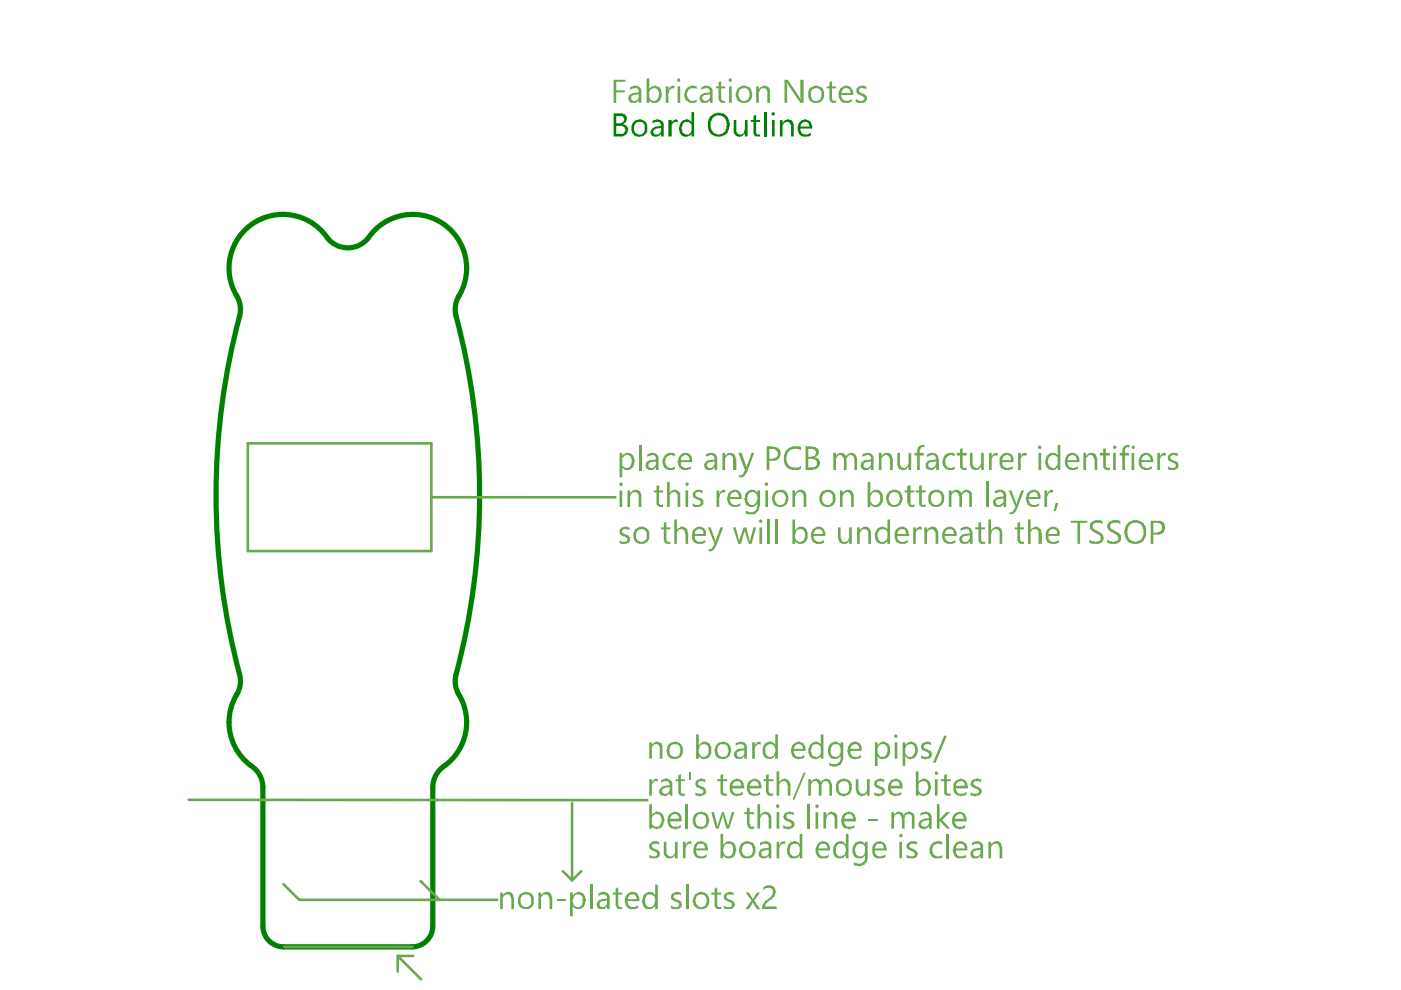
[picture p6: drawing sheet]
<svg xmlns="http://www.w3.org/2000/svg" width="297mm" height="210mm" viewBox="0 0 297 210" stroke-linecap="round" stroke-linejoin="round" font-family="sans-serif">
<path d="M60 45.5h.1M98.9 56.9v.1M55.7 167v29.4M91.8 167v29.4M60.1 200.8h27.3" fill="none" stroke="#008000" stroke-width="1.1"/>
<g fill="#008000">
<path d="M141.7 25.4h.7v.7v-.2l.4-.5 .6-.1 .3 .1v.6a.9 .9 0 0 0-1 .1 .9 .9 0 0 0-.3 1v1.8h-.7z"/>
<path d="M155.6 25.4h.5v2a.86 .86 0 0 0 .7 1.1 .86 .86 0 0 0 1-.8l.1-.3v-2h.6v3.5h-.6v-.5l-.5 .4a1.17 1.17 0 0 1-1.4 0 1.17 1.17 0 0 1-.4-1.3z"/>
<path d="M159.8 24.6l.5-.3v1.1h.9v.5h-.9v1.9a.51 .51 0 0 0 .2 .7 .51 .51 0 0 0 .7-.1v.5h-.7a.75 .75 0 0 1-.7-.9v-2.1h-.6v-.5h.6z"/>
<path d="M162 23.8h.6v5.1h-.6z"/>
<path d="M165.4 25.4h.5v.6h.2a1.17 1.17 0 0 1 1.3-.7 1.17 1.17 0 0 1 .9 1.3v2.3h-.6v-2.2a.92 .92 0 0 0-.8-.9 .92 .92 0 0 0-1 .8v2.3h-.5z"/>
<path d="M130.7 24.6v1.5h.9l.2-.1a.73 .73 0 0 0 .5-.9 .73 .73 0 0 0-.9-.5zM130.7 26.7v1.7h.9a.95 .95 0 0 0 1-.7v-.3h-.1a.82 .82 0 0 0-1.1-.7zM130.1 24h1.7a1.14 1.14 0 0 1 1.1 1 1.14 1.14 0 0 1-.8 1.3l.2 .1a1.16 1.16 0 0 1 .7 1.7l-.4 .6-.5 .2h-2z"/>
<path d="M134.6 26.3l-.2 .7a1.2 1.2 0 0 0 .6 1.4h.1a.95 .95 0 0 0 1.4-.4l.2-.6a1.47 1.47 0 0 0-.6-1.5h-.1a.94 .94 0 0 0-1.3 .4zM134.2 26h.1a1.64 1.64 0 0 1 1.6-.7 1.64 1.64 0 0 1 1.3 1.3 2.19 2.19 0 0 1-.5 2.1l-.4 .1v.1h-.5a1.63 1.63 0 0 1-1.8-.8v-.3h-.1v-1.1z"/>
<path d="M138.5 27.7a.77 .77 0 0 0 .5 .8 .77 .77 0 0 0 .9-.3l.3-.4v-.7l-1.1 .2v.1h-.3zM138.4 25.6l.8-.3 .8 .1a1.11 1.11 0 0 1 .7 1.3v2.2h-.5v-.5l-.7 .5a1.1 1.1 0 0 1-1.6-1.1 1.29 1.29 0 0 1 1-1l1.3-.1a.94 .94 0 0 0-.7-.9 .94 .94 0 0 0-1 .3l-.1 .2z"/>
<path d="M144.4 25.9h.1a1.26 1.26 0 0 1 2.1 0v-2.1h.6v5.1h-.6v-.5l-.3 .4h-.3a1.26 1.26 0 0 1-1.3 0 1.26 1.26 0 0 1-.6-1.1l-.2-.2v-.5zM144.8 26.1v.3a1.03 1.03 0 0 0-.2 1.3 .99 .99 0 0 0 1.2 .8 .99 .99 0 0 0 .8-1.1v-1a1.21 1.21 0 0 0-1.8-.3z"/>
<path d="M150.9 25.2v.1a2.03 2.03 0 0 0-.1 2.2 2.03 2.03 0 0 0 2 1v-.1a1.23 1.23 0 0 0 1.1-1l.1-.1v-.6a1.74 1.74 0 0 0-.8-2 1.74 1.74 0 0 0-2.1 .3zM150.5 24.7l.2-.1a2.37 2.37 0 0 1 3.5 .1l.1 .2a2.77 2.77 0 0 1 0 2.9v.3l-.4 .3a1.96 1.96 0 0 1-2.1 .5h-.2a2.26 2.26 0 0 1-1.5-2.6v-.6z"/>
<path d="M163.5 24h.2a.28 .28 0 0 1 .3-.2 .28 .28 0 0 1 .2 .2l.2 .2-.2 .1a.39 .39 0 0 1-.4 .1 .39 .39 0 0 1-.3-.4zM163.7 25.4h.5v3.5h-.5z"/>
<path d="M169.8 26.3l-.1 .5h1.9l-.1-.2a.82 .82 0 0 0-.5-.8 .82 .82 0 0 0-.9 .2zM169.4 26l.1-.1a1.54 1.54 0 0 1 2.4 0l.2 .7h.1v.7h-2.5v.2a1.2 1.2 0 0 0 1.8 .9l.4-.3v.6l-.1 .1a1.93 1.93 0 0 1-2.5-.7v-.3h-.2v-1.1z"/>
</g>
<path d="M60 45.5a11.5 11.5 0 0 0-9.5 17.8l.4 1.2v1.9a147.9 147.9 0 0 0 0 77.2l.1 1.3-.3 1.2a15.5 15.5 0 0 0-2.1 6.3v.7M60.1 45.5a11.8 11.8 0 0 1 9.8 5.4 5.6 5.6 0 0 0 9-1.5 11.4 11.4 0 0 1 12.6-3.2 11.4 11.4 0 0 1 7.4 10.7M98.9 57a12 12 0 0 1-1.9 6.3l-.5 1.8 .1 1.3a148 148 0 0 1 0 77.2v1.9l.4 1.2a11.5 11.5 0 0 1-3.3 16.1 5.5 5.5 0 0 0-1.9 4.2M48.6 153.2a11.5 11.5 0 0 0 5.2 9.6 5.5 5.5 0 0 1 1.9 4.2M55.7 196.4a4.4 4.4 0 0 0 4.4 4.4M91.8 196.4a4.4 4.4 0 0 1-4.4 4.4" fill="none" stroke="#008000" stroke-width="1.1"/>
<path d="M52.5 94h39v22.8h-39zM91.5 105.4h39M40 169.6l97.3 .1M121.3 170.3v16.4M60.1 187.5l3.3 3.3h42M89.2 186.8l4 4M119.4 184.7l1.9 2M123.2 184.7l-1.9 2M60.3 200.8h27.2M84.3 202.7l5 4.9M84.3 202.7h3.3M84.3 202.7v3.3" fill="none" stroke="#6aa84f" stroke-width=".55"/>
<g fill="#6aa84f">
<path d="M135.4 94.3h.6v5.4h-.6z"/>
<path d="M140.9 96.6a1.93 1.93 0 0 1 2.2-.4v.5h-.1a1.31 1.31 0 0 0-1.8 .4 1.31 1.31 0 0 0 .2 1.7v.2a1.4 1.4 0 0 0 1.7 0v.5a1.97 1.97 0 0 1-2.4-.5 2.18 2.18 0 0 1 .2-2.4z"/>
<path d="M153.2 96h.5v.7a1.19 1.19 0 0 1 2.1-.1l.3 .8v2.3h-.7v-2.3a.77 .77 0 0 0-.4-.8 .77 .77 0 0 0-1 .3l-.3 .2v2.6h-.5z"/>
<path d="M156.5 96h.7l1 3.1 1.1-3.1h.6l-1.5 4.2-.3 .3a1 1 0 0 1-1.4 .7v-.6l.5 .2 .5-.4 .2-.7z"/>
<path d="M166.5 95.7l.1-.1a3 3 0 0 1 3.2-.8v.7a2.47 2.47 0 0 0-2.5 .1 2.56 2.56 0 0 0 0 3.2l1.3 .4 .1-.1h.7l.4-.3v.6a2.65 2.65 0 0 1-3.2-.6 3.5 3.5 0 0 1-.1-3.1z"/>
<path d="M176.7 96h.5v.7a1.07 1.07 0 0 1 1-.7 1.07 1.07 0 0 1 1 .6l.1 .1a1.17 1.17 0 0 1 1.3-.7 1.17 1.17 0 0 1 1 1l.1 .1v2.6h-.5v-2.4a.97 .97 0 0 0-1-.9l-.7 .7v2.6h-.6v-2.6h-.1l-.2-.4a.86 .86 0 0 0-.9-.1 .86 .86 0 0 0-.5 .8v2.3h-.5z"/>
<path d="M186.3 96h.6v.7a1.18 1.18 0 0 1 1.2-.7 1.18 1.18 0 0 1 1 1l.2 .1v2.6h-.6v-2.3l-.3-.5a.72 .72 0 0 0-.9-.3l-.6 .5v2.6h-.6z"/>
<path d="M190.3 96h.5v2.1a.91 .91 0 0 0 .5 1 .91 .91 0 0 0 1.1-.1l.2-.7v-2.3h.6v3.7h-.6v-.6h-.1a1.22 1.22 0 0 1-1.5 .5 1.22 1.22 0 0 1-.7-1.3z"/>
<path d="M194.6 94.9l.1-.1a1.11 1.11 0 0 1 1.3-.5v.6l-.2-.1a.99 .99 0 0 0-.8 .8v.4h.8v.6h-.8v3.1h-.6v-3.1h-.5v-.6h.5z"/>
<path d="M200.2 96.6h.1a1.66 1.66 0 0 1 2.1-.4v.5a1.21 1.21 0 0 0-1.3-.1 1.21 1.21 0 0 0-.6 1.1l-.2 .1 .2 .2a1.22 1.22 0 0 0 .9 1.2h.5l.5-.2v.5l-.5 .2a1.55 1.55 0 0 1-1.6-.5l-.4-.5-.1-.6z"/>
<path d="M203.5 95.2l.6-.2v1h.8v.6h-.8v2.5h.3v.1l.5-.1v.6a1.04 1.04 0 0 1-1.4-1v-2.1h-.7v-.6h.7z"/>
<path d="M205.6 96h.6v2.1a.91 .91 0 0 0 .5 1 .91 .91 0 0 0 1-.1l.3-.7v-2.3h.6v3.7h-.6v-.6h-.1a1.22 1.22 0 0 1-1.5 .5 1.22 1.22 0 0 1-.8-1.3z"/>
<path d="M209.7 96h.6v.9l.4-.7 .8-.2v.7v-.1h-.4a.97 .97 0 0 0-.8 1v2.1h-.6z"/>
<path d="M215.9 96h.5v.9v-.3h.2a.8 .8 0 0 1 .9-.6h.2v.7l-.6-.1a.88 .88 0 0 0-.7 1.2v1.9h-.5z"/>
<path d="M229.7 96h.6v.7a1.18 1.18 0 0 1 1.2-.7 1.18 1.18 0 0 1 1 1l.1 .1v2.6h-.5v-2.3l-.3-.5a.72 .72 0 0 0-1-.3l-.5 .5v2.6h-.6z"/>
<path d="M233.9 95.2l.6-.2v1h.8v.6h-.8v1.9a.46 .46 0 0 0 .1 .6 .46 .46 0 0 0 .6 0h.1v.6a1.04 1.04 0 0 1-1.4-1v-2.1h-.7v-.6h.7z"/>
<path d="M238.2 94.6l.6-.3h.7v.6h-.1a.6 .6 0 0 0-.7 .1 .6 .6 0 0 0-.2 .6v.4h.9v.6h-.9v3.1h-.5v-3.1h-.6v-.6h.6v-.8z"/>
<path d="M245.4 96h.5v.9l.4-.7 .9-.2v.7v-.1h-.4a.97 .97 0 0 0-.9 1v2.1h-.5z"/>
<path d="M247.7 96.4l.7-.4h1l.3 .2v.5l-.4-.1a.67 .67 0 0 0-1 .1 .4 .4 0 0 0-.1 .4 .4 .4 0 0 0 .2 .3l.7 .3a.99 .99 0 0 1 .5 1.7l-.5 .1v.2h-1.2l-.3-.2v-.7l.1 .2a1.19 1.19 0 0 0 1.6 0 .72 .72 0 0 0-.7-.9v-.1l-.4-.2a.9 .9 0 0 1-.5-1.4z"/>
<path d="M133 104h.6v.5h.1a1.17 1.17 0 0 1 1.4-.6 1.17 1.17 0 0 1 .9 1.2v2.4h-.6v-2.3a.91 .91 0 0 0-.8-.9l-.2 .1a.99 .99 0 0 0-.8 .8v2.3h-.6z"/>
<path d="M139.2 103l.6-.1v1.1h.8v.4h-.8v2a.52 .52 0 0 0 .2 .6 .52 .52 0 0 0 .6-.1v.6h-.3a.97 .97 0 0 1-1.1-1v-2.1h-.6v-.4h.6z"/>
<path d="M141.4 102.2h.6v2.3a1.18 1.18 0 0 1 1.4-.6 1.18 1.18 0 0 1 .8 1.3v2.3h-.5v-2.1a.84 .84 0 0 0-.4-1 .84 .84 0 0 0-1 .1l-.3 .5v2.5h-.6z"/>
<path d="M147 104.3h.2a1.62 1.62 0 0 1 1.8-.3v.5l-.7-.2-.4 .1a.43 .43 0 0 0-.5 .4 .43 .43 0 0 0 .3 .4l.7 .3a.99 .99 0 0 1 .4 1.7l-.4 .1v.2h-1.2l-.3-.2v-.7l.1 .2a.97 .97 0 0 0 1.6-.2l-.2-.5-.7-.2-.3-.2a.9 .9 0 0 1-.4-1.4z"/>
<path d="M151.9 104h.6v.7l.3-.6 .4-.1v-.1h.5v.6v-.1a.82 .82 0 0 0-1.1 .8l-.1 .2v2.1h-.6z"/>
<path d="M168 104h.6v.5h.1a1.17 1.17 0 0 1 1.4-.6 1.17 1.17 0 0 1 .8 1.2v2.4h-.5v-2.3a.91 .91 0 0 0-.9-.9l-.1 .1a.99 .99 0 0 0-.8 .8v2.3h-.6z"/>
<path d="M178.1 104h.5v.5a1.26 1.26 0 0 1 1.5-.6 1.26 1.26 0 0 1 .9 1.3v2.3h-.5v-2.3a.86 .86 0 0 0-.8-.8 .86 .86 0 0 0-.9 .6l-.2 .1v2.4h-.5z"/>
<path d="M192.4 103l.7-.1v1.1h.8v.4h-.8v2a.46 .46 0 0 0 0 .5 .46 .46 0 0 0 .5 .2l.3-.2v.6h-.3a.63 .63 0 0 1-.8-.3h-.2l-.2-.7v-2.1h-.6v-.4h.6z"/>
<path d="M194.9 103l.5-.1v1.1h.9v.4h-.9v2a.46 .46 0 0 0 0 .5 .46 .46 0 0 0 .6 .2l.3-.2v.6h-.3a.63 .63 0 0 1-.9-.3l-.2-.3v-2.5h-.7v-.4h.7z"/>
<path d="M201.2 104h.5v.5a1.14 1.14 0 0 1 1.1-.7 1.14 1.14 0 0 1 1 .7l.2-.1a1.14 1.14 0 0 1 1.4-.5 1.14 1.14 0 0 1 .7 1.3v2.3h-.6v-2.1a.75 .75 0 0 0-.4-1 .75 .75 0 0 0-1 .4h-.1v2.7h-.6v-2.3l-.1-.1a.72 .72 0 0 0-.6-.7 .72 .72 0 0 0-.8 .4l-.2 .2v2.5h-.5z"/>
<path d="M209.1 102.2h.6v5.3h-.6z"/>
<path d="M213.9 104h.6l1.1 2.9 1-2.9h.5l-1.5 4-.3 .6h-.1a.85 .85 0 0 1-1.2 .4v-.4h.6l.7-1.1z"/>
<path d="M221.4 104h.6v.7l.3-.6 .4-.1v-.1h.6v.6v-.1a.77 .77 0 0 0-1.2 .7l-.1 .1v2.3h-.6z"/>
<path d="M223.8 106.6h.6l-.6 1.7h-.4z"/>
<path d="M131.4 112.2l.4-.4h.4v-.1l1.3 .1v.6l-.7-.2a.56 .56 0 0 0-.9 .5l.2 .4 .5 .3a.97 .97 0 0 1 1 .8v.3a.97 .97 0 0 1-1 .8h-1l-.2-.1v-.6l.5 .3a1.04 1.04 0 0 0 1.1-.3v-.4l-.9-.6a.72 .72 0 0 1-.7-.8z"/>
<path d="M140.7 110.8l.6-.1v1.1h.8v.4h-.8v2.1a.53 .53 0 0 0 .7 .6l.1-.1v.5h-.3a.97 .97 0 0 1-1.1-1v-2.1h-.5v-.4h.5z"/>
<path d="M143 110.1h.5v2.3a1.17 1.17 0 0 1 1.3-.7 1.17 1.17 0 0 1 1 1.1l.1 .3v2.2h-.6v-2.1h-.1a.86 .86 0 0 0-.4-.9 .86 .86 0 0 0-1 .1l-.3 .4v2.5h-.5z"/>
<path d="M150.1 111.8h.6l.9 3h.2l1-3h.5l-1.5 4.1-.3 .5h-.1a.85 .85 0 0 1-1.2 .4v-.4h.6l.7-1.1z"/>
<path d="M155.4 111.8h.6l.8 3v-.5l.9-2.5h.5l.7 3h.2l.7-3h.5l-1 3.5h-.5l-.9-2.5v-.4l-.8 2.9h-.6z"/>
<path d="M162.7 110.1h.6v5.2h-.6z"/>
<path d="M164.4 110.1h.5v5.2h-.5z"/>
<path d="M177.7 111.8h.5v2.3l.2 .1a.74 .74 0 0 0 .4 .7 .74 .74 0 0 0 .8-.1l.4-.7v-2.3h.6v3.5h-.6v-.5l-.2 .2a1.16 1.16 0 0 1-1.2 .3 1.16 1.16 0 0 1-.8-1l-.1-.2z"/>
<path d="M181.7 111.8h.6v.6l.3-.3a1.2 1.2 0 0 1 1.4-.3 1.2 1.2 0 0 1 .7 1.3v2.2h-.6v-2.2a.72 .72 0 0 0-.7-.9l-.1-.1v.1a.96 .96 0 0 0-1 1v2.1h-.6z"/>
<path d="M193.6 111.8h.6v.7a.84 .84 0 0 1 1.2-.7v.6a.8 .8 0 0 0-1.2 .4v2.5h-.6z"/>
<path d="M196 111.8h.5v.6a1.26 1.26 0 0 1 1.5-.7 1.26 1.26 0 0 1 .9 1.4v2.2h-.5v-2.4l-.5-.7-.4-.1v.1a.96 .96 0 0 0-1 1v2.1h-.5z"/>
<path d="M207.5 110.8l.5-.1v1.1h.9v.4h-.9v2a.52 .52 0 0 0 .2 .6 .52 .52 0 0 0 .7 0v.5h-.9l-.5-.5v-2.6h-.7v-.4h.7z"/>
<path d="M209.6 110.1h.5v2.3h.2a1.18 1.18 0 0 1 1.4-.7 1.18 1.18 0 0 1 .8 1.4v2.2h-.6v-2.1a.82 .82 0 0 0-.5-1 .82 .82 0 0 0-1 .5h-.1l-.2 .7v1.9h-.5z"/>
<path d="M215.7 110.8l.6-.1v1.1h.8v.4h-.8v2.1a.53 .53 0 0 0 .7 .6l.1-.1v.5h-.3a.97 .97 0 0 1-1.1-1v-2.1h-.5v-.4h.5z"/>
<path d="M218 110.1h.5v2.3a1.17 1.17 0 0 1 1.3-.7 1.17 1.17 0 0 1 .9 1.1l.2 .3v2.2h-.7v-2.1a.86 .86 0 0 0-.4-.9 .86 .86 0 0 0-1 .1l-.3 .4v2.5h-.5z"/>
<path d="M227 110.4h3.5v.4h-1.5v4.5h-.6v-4.5h-1.4z"/>
<path d="M231.1 111h.1a1.85 1.85 0 0 1 2.3-.6h.3v.7a1.47 1.47 0 0 0-2.1 .3v.6l.1 .1 1.3 .7a1.41 1.41 0 0 1 .7 2.1 2.86 2.86 0 0 1-2.6 .3l-.2-.2v-.7v.2h.2l.3 .3h.6v.1l.5-.1a.56 .56 0 0 0 .7-.7v-.2a.49 .49 0 0 0-.5-.5l-1-.6v-.1a.76 .76 0 0 1-.7-1l-.1-.2z"/>
<path d="M234.9 111l.1-.2a2.39 2.39 0 0 1 2.5-.4v.7a1.29 1.29 0 0 0-1.4-.3h-.2v.2a.64 .64 0 0 0-.5 1l1 .5v.2a1.48 1.48 0 0 1 1.3 1.9l-.2 .2a2.39 2.39 0 0 1-2.5 .4l-.3-.2v-.7l.3 .3 .9 .3 .5-.1a.56 .56 0 0 0 .7-.7 2.31 2.31 0 0 0-1.7-1.3l-.5-.6v-.2h-.2z"/>
<path d="M137.7 157.4h.5v.5a1.17 1.17 0 0 1 1.4-.6 1.17 1.17 0 0 1 .9 1.2v2.4h-.6v-2a.88 .88 0 0 0-.6-1.1h-.2a.53 .53 0 0 0-.7 .6h-.2v2.5h-.5z"/>
<path d="M159.5 157.4h.5v.7l.5-.7 .5-.2 .3 .2v.5a.59 .59 0 0 0-1 .3l-.3 .3v2.4h-.5z"/>
<path d="M195.3 157.9a1.84 1.84 0 0 1 1.9-.5h.2v.5l-.4-.1a.78 .78 0 0 0-1.2 .6l.3 .4h.4l.3 .3a1 1 0 0 1 .7 1.4 2.39 2.39 0 0 1-2.1 .4l-.1-.2v-.5l.5 .3a1.04 1.04 0 0 0 1.2-.3 .73 .73 0 0 0-.9-.9l-.3-.2a.58 .58 0 0 1-.5-.9z"/>
<path d="M200.2 156h.5l-2.3 5.7h-.6z"/>
<path d="M137.7 165.2h.5v.7l.4-.7 .6-.1v.1h.3v.6a.9 .9 0 0 0-1 .1 .9 .9 0 0 0-.3 1v1.8h-.5z"/>
<path d="M143.8 164.4l.6-.3v1.1h.8v.4h-.8v2.3a.47 .47 0 0 0 .3 .4 .47 .47 0 0 0 .5-.2v.6h-.4v.1l-.3-.1a.75 .75 0 0 1-.7-1v-2.1h-.6v-.4h.6z"/>
<path d="M146 163.8h.5v1.5h-.5z"/>
<path d="M147.4 165.8l.6-.6h.4v-.1l1.1 .1v.7v-.1l-.5-.2a.65 .65 0 0 0-.7 0 .65 .65 0 0 0-.3 .7l1 .6a.93 .93 0 0 1 .7 1.1 .93 .93 0 0 1-1.1 .7v.1l-1-.1-.2-.1v-.6l.5 .1a.74 .74 0 0 0 .8 .2 .74 .74 0 0 0 .4-.7l-1-.6a.82 .82 0 0 1-.7-1.1z"/>
<path d="M152.8 164.4l.5-.3v1.1h.9v.4h-.9v2.3a.47 .47 0 0 0 .3 .4 .47 .47 0 0 0 .6-.2v.6l-.6 .1v-.1a.77 .77 0 0 1-.8-1v-2.1h-.7v-.4h.7z"/>
<path d="M162.4 164.4l.6-.3v1.1h1v.4h-1v2.3l.1 .1a.5 .5 0 0 0 .9 .1v.6h-.5a.7 .7 0 0 1-.9-.6l-.2-.1v-2.4h-.5v-.4h.5z"/>
<path d="M164.7 163.5h.5v2.3l.3-.3a1.25 1.25 0 0 1 1.4-.2 1.25 1.25 0 0 1 .7 1.3v2.1h-.6v-2.2l-.1-.5a.85 .85 0 0 0-1.1-.4l-.6 .7v2.4h-.5z"/>
<path d="M170.4 163.8h.4l-2.4 5.7h-.4z"/>
<path d="M171.4 165.2h.5v.6l.4-.5a1.04 1.04 0 0 1 1.7 .6l.2-.1a1.04 1.04 0 0 1 .9-.7 1.04 1.04 0 0 1 1 .7l.3 .5v2.4h-.6v-2.4l-.1-.1a.53 .53 0 0 0-.7-.6h-.1a1.07 1.07 0 0 0-.7 1.1v2h-.6v-2.4l-.1-.3a.82 .82 0 0 0-1-.4 .82 .82 0 0 0-.6 .9v2.2h-.5z"/>
<path d="M181.4 165.2h.6v2.2a.97 .97 0 0 0 1 .9 .99 .99 0 0 0 .8-1.1v-2h.6v3.5h-.6v-.6l-.5 .6-.5 .1h-.2v-.1a.91 .91 0 0 1-1-1l-.2-.1z"/>
<path d="M185.4 165.8l.5-.6h.4v-.1l1.2 .1v.7v-.1l-.6-.2a.65 .65 0 0 0-.7 0 .65 .65 0 0 0-.3 .7l1 .6a.93 .93 0 0 1 .7 1.1 .93 .93 0 0 1-1.1 .7v.1l-1-.1-.1-.1v-.6l.4 .1a.74 .74 0 0 0 .8 .2 .74 .74 0 0 0 .4-.7l-.9-.6a.82 .82 0 0 1-.7-1.1z"/>
<path d="M200.2 164.4l.5-.3v1.1h.9v.4h-.9v2.3a.47 .47 0 0 0 .4 .4 .47 .47 0 0 0 .5-.2v.6l-.6 .1v-.1a.77 .77 0 0 1-.8-1v-2.1h-.7v-.4h.7z"/>
<path d="M205.9 165.6l.4-.3a1.56 1.56 0 0 1 1.6-.1h.1v.7a1.16 1.16 0 0 0-1.2-.3l-.3 .3a.49 .49 0 0 0 .4 .7l1 .6a.84 .84 0 0 1 0 1.2l-1 .4-1.1-.2v-.6l.8 .3a.7 .7 0 0 0 1-.6h-.1l-.2-.4-.7-.1-.7-.5v-.2h-.1z"/>
<path d="M145.3 170.5h.6v5.2h-.6z"/>
<path d="M150.8 172.2h.6l.7 2.9h.1l.8-2.9h.5l.8 2.9 .8-2.9h.6l-1.1 3.5h-.6l-.7-2.8h-.1l-.9 2.8h-.5z"/>
<path d="M158.4 171.4l.5-.2v1h1v.4h-1v2.1l.2 .2a.43 .43 0 0 0 .2 .4 .43 .43 0 0 0 .5 0l.1-.2v.6l-.4 .1h-.3v-.1a.97 .97 0 0 1-.8-1v-2.1h-.6v-.4h.6z"/>
<path d="M160.6 170.5h.6v2.3h.1a.75 .75 0 0 1 .8-.6l.2-.1 .3 .1a.72 .72 0 0 1 .8 .7l.1 .1v2.7h-.5v-2.2a.84 .84 0 0 0-.8-.9 .84 .84 0 0 0-.9 .7l-.1 .3v2.1h-.6z"/>
<path d="M166.2 172.6a1.95 1.95 0 0 1 2.1-.3v.6l-.6-.3a.64 .64 0 0 0-.9 .4 .72 .72 0 0 0 .8 .7l.1 .2a.92 .92 0 0 1 .7 1 .92 .92 0 0 1-.9 .8l-.2 .1-1.1-.1-.1-.1v-.6l.5 .3a.86 .86 0 0 0 1.3-.6l-.2-.3-.7-.2a1.14 1.14 0 0 1-.8-1.6z"/>
<path d="M171.2 170.5h.6v5.2h-.6z"/>
<path d="M174.6 172.2h.5v.6h.2a1.27 1.27 0 0 1 1.9-.3l.3 .4v2.8h-.5v-2.2a.84 .84 0 0 0-.8-.9 .84 .84 0 0 0-.9 .7l-.2 .3v2.1h-.5z"/>
<path d="M184.1 173.6h2v.4h-2z"/>
<path d="M189 172.2h.6v.6l.4-.5a1.11 1.11 0 0 1 1.7 .6v-.1a1.42 1.42 0 0 1 1.6-.6v.1a1.18 1.18 0 0 1 .6 1.3v2.1h-.6v-2.1a.62 .62 0 0 0-.2-.8l-.2-.2a.94 .94 0 0 0-1.1 1v2.1h-.6v-2.2l-.1-.5a.82 .82 0 0 0-.9-.4 .82 .82 0 0 0-.6 .7v2.4h-.6z"/>
<path d="M198.6 170.5h.6v3.2l1.4-1.5h.8l-1.6 1.7 1.6 1.8h-.7l-1.5-1.7v1.7h-.6z"/>
<path d="M137.7 179l.5-.5h.3v-.2l1.3 .2v.5l-.7-.1a.56 .56 0 0 0-.6 0 .56 .56 0 0 0-.3 .6l.3 .4 .4 .1a1.02 1.02 0 0 1 1 1.3 1.02 1.02 0 0 1-1.4 .7l-.8-.2v-.5l.5 .3a.85 .85 0 0 0 1.1-.5v-.2l-.2-.3-.7-.3a.72 .72 0 0 1-.7-.8z"/>
<path d="M140.7 178.5h.6v1.9a.93 .93 0 0 0 .9 1.2 .93 .93 0 0 0 .9-1.2v-1.9h.6v3.5h-.6v-.6h-.1a1.21 1.21 0 0 1-1.5 .6 1.21 1.21 0 0 1-.8-1.4z"/>
<path d="M144.8 178.5h.5v.7a.99 .99 0 0 1 .9-.9l.4 .2v.5a.78 .78 0 0 0-1.1 .6l-.2 .1v2.3h-.5z"/>
<path d="M164.7 178.5h.5v.7l.4-.7 .7-.2 .2 .2v.5a.78 .78 0 0 0-1.1 .6l-.2 .1v2.3h-.5z"/>
<path d="M192.2 179l.6-.4a1.16 1.16 0 0 1 1.2-.3l.4 .2v.5l-.5-.1a1.04 1.04 0 0 0-1.1 .3 .97 .97 0 0 0 .9 .8 1.01 1.01 0 0 1 .9 .8 1.01 1.01 0 0 1-.4 1h-.3v.2h-1.4l-.3-.2v-.5l.9 .3a.8 .8 0 0 0 .9-.6h-.1v-.3l-1.1-.5a.78 .78 0 0 1-.6-1.2z"/>
<path d="M197.4 179l.1-.1a2.55 2.55 0 0 1 2.3-.4v.7l-.2-.2a1.31 1.31 0 0 0-1.6 .3 1.31 1.31 0 0 0-.1 1.7v.3l.6 .3h.8l.5-.3v.5h-.2a1.69 1.69 0 0 1-2.5-1.2v-.9z"/>
<path d="M200.6 176.8h.6v5.2h-.6z"/>
<path d="M209.6 178.5h.5v.5l.2-.1a1.15 1.15 0 0 1 1.1-.5 1.15 1.15 0 0 1 1 .8l.1 .4v2.4h-.6v-2.3l-.1-.1a.56 .56 0 0 0-.7-.7h-.1a.99 .99 0 0 0-.9 1.1v2h-.5z"/>
<path d="M106 189.2h.6v.6a1.18 1.18 0 0 1 1.2-.7 1.18 1.18 0 0 1 1 1l.2 .3v2.3h-.6v-2.2l-.1-.1a.56 .56 0 0 0-.7-.7 .96 .96 0 0 0-1 .9v2.1h-.6z"/>
<path d="M114.2 189.2h.5v.6a1.18 1.18 0 0 1 1.2-.7 1.18 1.18 0 0 1 1 1l.2 .3v2.3h-.6v-2.2h-.1a.8 .8 0 0 0-.6-.9 .8 .8 0 0 0-.9 .5l-.2 .1v2.5h-.5z"/>
<path d="M118.1 190.5h1.8v.4h-1.8z"/>
<path d="M125.1 187.6h.5v5.1h-.5z"/>
<path d="M130.5 188.4l.6-.3v1.1h.8v.5h-.8v2.1a.53 .53 0 0 0 .7 .5l.1-.1v.5h-.1a.99 .99 0 0 1-1.3-.9v-2.1h-.5v-.5h.5z"/>
<path d="M142.4 189.5l.8-.4 1.2 .1v.6l-.2-.1h-.5a.56 .56 0 0 0-.6 0 .56 .56 0 0 0-.3 .5l.2 .3 .5 .3a1.04 1.04 0 0 1 1 1.4v.1a1.95 1.95 0 0 1-2.1 .3h-.1v-.6l.5 .3a1.04 1.04 0 0 0 1.1-.3 .43 .43 0 0 0 .1-.5 .43 .43 0 0 0-.5-.2v-.1h-.4l-.3-.3a.8 .8 0 0 1-.4-1.2z"/>
<path d="M145.5 187.6h.5v5.1h-.5z"/>
<path d="M151.5 188.4l.6-.3v1.1h.8v.5h-.8v1.9a.52 .52 0 0 0 .2 .6 .52 .52 0 0 0 .6 0v.5h-.8l-.6-.5v-2.5h-.7v-.5h.7z"/>
<path d="M153.6 189.5l.8-.4 1.2 .1v.6l-.2-.1h-.5a.56 .56 0 0 0-.6 0 .56 .56 0 0 0-.3 .5l.2 .3a2.31 2.31 0 0 1 1.6 1.3l-.1 .5a1.95 1.95 0 0 1-2.1 .3h-.1v-.6l.5 .3a1.04 1.04 0 0 0 1.1-.3 .43 .43 0 0 0 .1-.5 .43 .43 0 0 0-.5-.2v-.1h-.4l-.3-.3a.8 .8 0 0 1-.4-1.2z"/>
<path d="M158.1 189.2h.7l.8 1.4 .9-1.4h.7l-1.3 1.7 1.3 1.8h-.7l-.9-1.4-.8 1.4h-.7l1.2-1.8z"/>
<path d="M161.9 188.1a1.64 1.64 0 0 1 2.3 .2l.2 .4a1.71 1.71 0 0 1-.6 1.8l-1.1 .7-.6 1h2.6v.5h-3.1v-.5a3.5 3.5 0 0 1 1.8-2l.3-.5h.1l.2-.6a1.08 1.08 0 0 0-.9-.9 1.08 1.08 0 0 0-1.1 .5l-.1 .1z"/>
<path d="M130.1 16.9h2.5v.4h-1.9v1.9h1.8v.4h-1.8v2.2h-.6z"/>
<path d="M141.2 18.3h.5v.7l.4-.7 .9-.1v.7v-.2h-.6l-.6 .5-.1 2.6h-.5z"/>
<path d="M145.6 18.6l.9-.4h.8l.4 .1v.6h-.1a1.31 1.31 0 0 0-1.7 .3 1.31 1.31 0 0 0 .1 1.8 .89 .89 0 0 0 1.4 .2l.3-.1v.6a2.22 2.22 0 0 1-2.4-.5v-.2a1.55 1.55 0 0 1-.1-1.6z"/>
<path d="M152.3 17.5l.6-.3v1.1h.8v.4h-.8v2.1a.53 .53 0 0 0 .7 .6l.1-.2v.6h-.1a.99 .99 0 0 1-1.3-1v-2.1h-.5v-.4h.5z"/>
<path d="M160.3 18.3h.6v.6h.1a1.18 1.18 0 0 1 1.5-.7 1.18 1.18 0 0 1 .8 1.4v2.2h-.6v-2.2a.72 .72 0 0 0-.7-.9l-.1-.1v.1a.96 .96 0 0 0-1 1v2.1h-.6z"/>
<path d="M166.3 16.9h.7l2.8 4.2v-.3h-.1v-3.9h.7v4.9h-.7l-2.7-3.9v-.3h-.1v4.2h-.6z"/>
<path d="M175.8 17.5l.6-.3v1.1h.8v.4h-.8v2.1a.53 .53 0 0 0 .7 .6l.1-.2v.6h-.2a.97 .97 0 0 1-1.2-1v-2.1h-.5v-.4h.5z"/>
<path d="M181.6 18.7l.1-.1a1.78 1.78 0 0 1 2-.3v.6l-.7-.2a.56 .56 0 0 0-.9 .5l.2 .4 1 .4a.95 .95 0 0 1 .5 1.1 .95 .95 0 0 1-1 .7l-1.4-.1v-.6h.3a.97 .97 0 0 0 1.6-.1 .49 .49 0 0 0-.6-.6v-.1l-.4-.2a.72 .72 0 0 1-.7-.8z"/>
<path d="M131.4 96h.5v.7l.2-.1a1.3 1.3 0 0 1 1.3-.6 1.3 1.3 0 0 1 1 1.1l.2 .3v.7h-.2a1.44 1.44 0 0 1-1.6 1.6h-.3l-.6-.6v2.1h-.5zM132.1 96.9l-.2 .7a1.55 1.55 0 0 0 .4 1.5l.7 .1 .5-.1 .1-.3a1.28 1.28 0 0 0 .3-1.4 .97 .97 0 0 0-1.1-1z"/>
<path d="M137.5 98.3a.73 .73 0 0 0 .4 .8 .73 .73 0 0 0 .9-.1l.3-.5v-.7l-1.2 .2zM137.2 96.3l1-.3a1.16 1.16 0 0 1 1.4 1.3v2.4h-.5v-.6l-.2 .1a1.15 1.15 0 0 1-1.3 .5 1.15 1.15 0 0 1-.8-1.2h.2v-.4l.7-.5 1.4-.2v-.1a.71 .71 0 0 0-.4-.7 .71 .71 0 0 0-.8 0l-.7 .3z"/>
<path d="M144.5 96.9l-.1 .7h1.8a.94 .94 0 0 0-.6-1 .94 .94 0 0 0-1.1 .3zM144.1 96.6h.1a1.42 1.42 0 0 1 1.7-.4 1.42 1.42 0 0 1 .8 1.5v.3h-2.3a.97 .97 0 0 0 .3 1 .97 .97 0 0 0 1.1 .1h.4l.3-.3v.6a1.7 1.7 0 0 1-2.7-.9l-.1-.8z"/>
<path d="M150 98.3a.67 .67 0 0 0 .2 .8 .67 .67 0 0 0 .9-.1l.4-.5v-.7l-1.1 .2zM149.7 96.3a1.45 1.45 0 0 1 2.4 .8v2.6h-.6v-.6h-.1a1.11 1.11 0 0 1-1.4 .6 1.11 1.11 0 0 1-.7-1.3l.8-.8 1.4-.2a.82 .82 0 0 0-.4-.8 .82 .82 0 0 0-1 .1l-.4 .2z"/>
<path d="M163.1 95.2v2.1h.7l.2-.2a.75 .75 0 0 0 .8-.5h.1a1.21 1.21 0 0 0-1.1-1.4zM162.6 94.6h1.4v.2a1.42 1.42 0 0 1 1.5 1 1.42 1.42 0 0 1-.7 1.6v.2l-.4 .1h-1.3v2h-.5z"/>
<path d="M171.4 95.2v1.7h.7l.1-.2a.53 .53 0 0 0 .7-.5 .7 .7 0 0 0-.7-1zM171.4 97.3v1.8h.8a.87 .87 0 0 0 .9-.7 .87 .87 0 0 0-.5-1zM170.8 94.6h1.5v.2a1.09 1.09 0 0 1 1.3 .7 1.09 1.09 0 0 1-.7 1.4l-.1 .1h.2a.96 .96 0 0 1 .7 .8l.2 .6-.3 .6a1.13 1.13 0 0 1-1.1 .5l-.2 .2h-1.5z"/>
<path d="M183.1 98.3a.73 .73 0 0 0 .4 .8 .73 .73 0 0 0 .9-.1l.3-.5v-.7l-1.2 .2zM182.8 96.3l.6-.1a1.19 1.19 0 0 1 1.3 0 1.19 1.19 0 0 1 .5 1.1v2.4h-.5v-.6l-.2 .1a1.15 1.15 0 0 1-1.3 .5 1.15 1.15 0 0 1-.8-1.2h.2v-.4l.7-.5 1.4-.2v-.1a.71 .71 0 0 0-.4-.7 .71 .71 0 0 0-.8 0l-.7 .3z"/>
<path d="M196.8 98.3a.56 .56 0 0 0 .4 .8v.1l.6-.1a1.11 1.11 0 0 0 .7-1.3l-1.3 .2zM196.5 96.3h.2a1.44 1.44 0 0 1 2.2 .6l.2 .4v2.4h-.6v-.6h-.1a1.26 1.26 0 0 1-2.1 0v-.3a1.19 1.19 0 0 1 1.1-1.2l1.1-.2-.1-.1a.7 .7 0 0 0-1-.7l-.9 .3z"/>
<path d="M212.8 96.7l-.2 .4h-.1v.5h1.8a.91 .91 0 0 0-.4-1 .91 .91 0 0 0-1.1 .1zM212.2 96.6h.2a1.45 1.45 0 0 1 1.8-.4 1.45 1.45 0 0 1 .7 1.8h-2.4a1.13 1.13 0 0 0 1 1.2l.8-.1 .4-.3v.6a2.06 2.06 0 0 1-2.5-.3 2.94 2.94 0 0 1 0-2.5z"/>
<path d="M220.1 94.8a.35 .35 0 0 1 .7 0 .35 .35 0 0 1-.7 0zM220.2 96h.5v3.7h-.5z"/>
<path d="M221.9 96.7l.1-.1a1.53 1.53 0 0 1 2.2-.2v.2v-2.3h.6v5.4h-.6v-.7v.1a1.44 1.44 0 0 1-2.3-.1l-.3-.7zM222.4 96.9v.1a1.35 1.35 0 0 0 .2 1.8v.2a1.03 1.03 0 0 0 1.2 .1 1.03 1.03 0 0 0 .4-1.1 1.06 1.06 0 0 0-.5-1.4l-.6-.2z"/>
<path d="M226.6 96.7l-.3 .9h2v-.3h-.1a.53 .53 0 0 0-.6-.7l-.4-.2v.2zM226.2 96.4h.1a1.62 1.62 0 0 1 1.9-.2l.5 .7 .2 1.1h-2.6a1.16 1.16 0 0 0 1.7 1.1l.6-.3v.6l-.2 .1-1.2 .2a1.44 1.44 0 0 1-1.4-1.6v-.7z"/>
<path d="M236 94.6a.39 .39 0 0 1 .5-.1 .39 .39 0 0 1 .2 .4 .38 .38 0 0 1-.5 .3 .38 .38 0 0 1-.2-.6zM236 96h.6v3.7h-.6z"/>
<path d="M239.9 94.6a.39 .39 0 0 1 .5-.1 .39 .39 0 0 1 .2 .4 .38 .38 0 0 1-.5 .3 .38 .38 0 0 1-.2-.6zM239.9 96h.6v3.7h-.6z"/>
<path d="M242.3 96.7l-.3 .9h2l-.2-.3a.97 .97 0 0 0-.9-.9v.2zM241.9 96.4h.1a1.62 1.62 0 0 1 1.8-.2l.6 .7 .1 1.1h-2.5a1.1 1.1 0 0 0 1.6 1.1l.7-.3v.6a2.06 2.06 0 0 1-2.6-.3 2.72 2.72 0 0 1 .2-2.7z"/>
<path d="M131.3 102.6a.36 .36 0 0 1 .7 0 .36 .36 0 0 1-.7 0zM131.4 104h.5v3.5h-.5z"/>
<path d="M145.3 102.7a.38 .38 0 0 1 .7 0 .38 .38 0 0 1-.7 0zM145.3 104h.6v3.5h-.6z"/>
<path d="M155 104.7l-.3 .7h2l-.2-.7-.5-.4-.7 .1zM154.4 104.5a1.79 1.79 0 0 1 2.3-.4l.4 .4 .1 1.3h-2.5a1.19 1.19 0 0 0 .6 1.1 1.19 1.19 0 0 0 1.2 0l.5-.1v-.2v.6l-.2 .1a1.96 1.96 0 0 1-2.4-.5 2.34 2.34 0 0 1 0-2.3z"/>
<path d="M158.8 104.5l-.2 .3a1.73 1.73 0 0 0 .6 2.3h.6l.4-.3a1.78 1.78 0 0 0 .4-1.6h-.1v-.4l-.5-.4h-.2v-.1zM158.1 104.5h.1a1.63 1.63 0 0 1 2-.5l.3 .4h.1v-.4h.6v3.2l-.2 .3a1.82 1.82 0 0 1-1.2 1.5l-1.7-.1v-.6h.1a1.53 1.53 0 0 0 2.3-.4l.1-1.1-.1 .1a1.45 1.45 0 0 1-1.9 .4 1.45 1.45 0 0 1-.7-1.8z"/>
<path d="M162.1 102.5a.41 .41 0 0 1 .6-.1 .41 .41 0 0 1 .1 .5 .41 .41 0 0 1-.5 .1 .41 .41 0 0 1-.2-.5zM162.3 104h.5v3.5h-.5z"/>
<path d="M164.5 104.7v.1a1.4 1.4 0 0 0 .4 2.1 1.16 1.16 0 0 0 1.6-.5 1.8 1.8 0 0 0-.2-1.7l-.8-.4zM164 104.5a2.23 2.23 0 0 1 2.5-.4l.1 .2a1.89 1.89 0 0 1 .4 2.2 1.89 1.89 0 0 1-2.1 1l-.1-.2a1.53 1.53 0 0 1-1.1-1.4v-.5z"/>
<path d="M174.4 104.8v.2a1.33 1.33 0 0 0 .1 1.6 1.33 1.33 0 0 0 1.6 .3v-.1a.94 .94 0 0 0 .4-1.3 1.03 1.03 0 0 0-.5-1.1 1.03 1.03 0 0 0-1.1 .1zM174.2 104.3l.2-.2a1.99 1.99 0 0 1 2.3 .2 2.39 2.39 0 0 1 .4 2.1 1.83 1.83 0 0 1-2.9 .7l-.2-.3a2.46 2.46 0 0 1 .2-2.5z"/>
<path d="M184.8 104.7v.1a1.38 1.38 0 0 0 .6 2.3h.5l.2-.2a1.59 1.59 0 0 0 .2-2.2v-.2l-.7-.2-.5 .1zM184 102.2h.5v2.3h.2a1.3 1.3 0 0 1 2.2-.1 2.47 2.47 0 0 1-.4 2.9l-1.3 .2-.7-.6v.6h-.5z"/>
<path d="M188.7 104.7v.1a1.38 1.38 0 0 0-.1 1.6 1.38 1.38 0 0 0 1.4 .7 .95 .95 0 0 0 .7-1l.1-.2-.1-.5a1.02 1.02 0 0 0-.6-1 1.02 1.02 0 0 0-1.1 .1zM188.2 104.5a2.01 2.01 0 0 1 2.8-.2l.1 .4a1.88 1.88 0 0 1-.1 2 1.88 1.88 0 0 1-1.9 .8l-.4-.2a1.93 1.93 0 0 1-.7-2.3z"/>
<path d="M197.5 104.8a1.73 1.73 0 0 0 .6 2.3 1.41 1.41 0 0 0 1.5-1 1.41 1.41 0 0 0-.7-1.7l-.5-.1v.1l-.6 .1zM197.1 104.4a1.97 1.97 0 0 1 2.5-.3 2.23 2.23 0 0 1 .4 2.5l-.4 .5a1.68 1.68 0 0 1-2.8-.9v-1.2z"/>
<path d="M211.2 105.9v.3h-.1v.4h.1a.47 .47 0 0 0 .4 .5 .47 .47 0 0 0 .5-.2l.5-.3 .2-.9zM211 104.1a1.45 1.45 0 0 1 2.3 .9v2.5h-.5v-.6h-.2a1.23 1.23 0 0 1-1.9 .2v-.2a.87 .87 0 0 1 .1-1.1l.6-.4 1.4-.2-.3-.8-.6-.1-.9 .4z"/>
<path d="M218.4 104.7l-.3 .7h1.9v-.3a.97 .97 0 0 0-.9-.8v.1h-.4zM217.8 104.5a1.79 1.79 0 0 1 2.2-.4l.5 .4 .1 1.3h-2.5a1.16 1.16 0 0 0 1.7 1.1l.5-.1v-.2v.6a1.86 1.86 0 0 1-2.5-.4 2.34 2.34 0 0 1 0-2.3z"/>
<path d="M135 112.7v.1a1.3 1.3 0 0 0 0 1.6 1.3 1.3 0 0 0 1.5 .4 1.25 1.25 0 0 0 .6-1.4 1.05 1.05 0 0 0-.6-1.1 1.05 1.05 0 0 0-1.2 .2zM134.7 112.1h.2a1.73 1.73 0 0 1 2.5 .3h.1a3.5 3.5 0 0 1-.1 2.4 1.82 1.82 0 0 1-2.4 .2 1.82 1.82 0 0 1-.6-2.3z"/>
<path d="M147.4 112.5l-.1 .7h1.8a.84 .84 0 0 0-.4-.9 .84 .84 0 0 0-1 .1zM147 112.2h.2a1.4 1.4 0 0 1 1.4-.5 1.4 1.4 0 0 1 1.1 1.1v.8h-2.4a1.09 1.09 0 0 0 1.4 1.3l.8-.4v.5a2.66 2.66 0 0 1-2.3 0l-.5-.7v-.7l-.1-.1z"/>
<path d="M160.9 110.4l.3-.3a.37 .37 0 0 1 .4 .2 .37 .37 0 0 1 0 .4 .39 .39 0 0 1-.5 .1 .39 .39 0 0 1-.2-.4zM161 111.8h.6v3.5h-.6z"/>
<path d="M168.8 112.5l-.2 .7v.9a1.08 1.08 0 0 0 1.5 .7l.3-.3a1.67 1.67 0 0 0-.3-2.3l-.4-.1-.6 .1zM168 110.1h.6v2.3h.1a1.3 1.3 0 0 1 2.2-.2 2.72 2.72 0 0 1-.1 2.7 1.53 1.53 0 0 1-2.2-.1v.5h-.6z"/>
<path d="M172.8 112.5l-.3 .7h1.9v-.1a.94 .94 0 0 0-.5-.9 .94 .94 0 0 0-1 .2zM172.2 112.4l.1-.2a1.51 1.51 0 0 1 2.3-.1l.3 .7h.1v.8h-2.5a1.19 1.19 0 0 0 .6 1.2 1.19 1.19 0 0 0 1.2 0l.4-.3v.5l-.4 .2v.1a2.03 2.03 0 0 1-2.1-.7 2.34 2.34 0 0 1 0-2.2z"/>
<path d="M185.9 112.1h.2a1.37 1.37 0 0 1 2.1 .1v-2.1h.5v5.2h-.5v-.5l-.2 .1a1.53 1.53 0 0 1-2.2-.1 2.59 2.59 0 0 1 0-2.4h.1zM186.3 112.5a1.55 1.55 0 0 0 .6 2.4h.6l.2-.3a1.19 1.19 0 0 0 .5-1.4v-.3a.95 .95 0 0 0-.8-.7 .95 .95 0 0 0-.9 .3z"/>
<path d="M190.5 112.4l-.2 .8h1.8v-.3a.99 .99 0 0 0-.9-.8zM190 112.2a1.56 1.56 0 0 1 2.5 .2l.3 1.2h-2.5a1.09 1.09 0 0 0 .4 1.2 1.09 1.09 0 0 0 1.2 0l.6-.3v.5a2.69 2.69 0 0 1-2.1 .2l-.4-.4a2.94 2.94 0 0 1 0-2.6z"/>
<path d="M200.6 112.4l-.3 .8h2l-.2-.3a.56 .56 0 0 0-.7-.7l-.1-.1zM200 112.4l.2-.2a1.53 1.53 0 0 1 2.2-.1l.2 .4a1.04 1.04 0 0 1 .2 1.1h-2.5a1.19 1.19 0 0 0 .6 1.2 1.19 1.19 0 0 0 1.2 0l.5-.3v.5a2.13 2.13 0 0 1-2.6-.2 2.65 2.65 0 0 1 0-2.4z"/>
<path d="M204.1 113.8v.1a.64 .64 0 0 0 .1 .9 .64 .64 0 0 0 .9 0 1.18 1.18 0 0 0 .5-1.3zM203.7 112h.1a1.44 1.44 0 0 1 1.5-.3 1.44 1.44 0 0 1 .9 1.2v2.4h-.6v-.5h-.1a1.23 1.23 0 0 1-2 .1v-.1a1.14 1.14 0 0 1 .9-1.6l1.2-.1-.1-.7-.7-.3v.1l-.8 .2-.3 .3z"/>
<path d="M222.4 112.5l-.1 .7h1.8a.84 .84 0 0 0-.4-.9 .84 .84 0 0 0-1 .1zM222 112.2h.1a1.4 1.4 0 0 1 1.5-.5 1.4 1.4 0 0 1 1.1 1.1v.8h-2.4a1.09 1.09 0 0 0 1.4 1.3l.8-.4v.5a1.87 1.87 0 0 1-2.8-.7v-.7l-.1-.1z"/>
<path d="M239.4 111.4l-.3 .8a2.27 2.27 0 0 0 .8 2.4l.3 .2a1.58 1.58 0 0 0 2.1-1.2 2.16 2.16 0 0 0-.7-2.6h-.1a1.88 1.88 0 0 0-2.1 .4zM238.8 111.3a2.33 2.33 0 0 1 4.1 .4 2.84 2.84 0 0 1-.7 3.2 2.29 2.29 0 0 1-3.7-1.1 3 3 0 0 1 .3-2.5z"/>
<path d="M244.5 110.8v2.1h.9l.1-.1a.82 .82 0 0 0 .8-1.1 .99 .99 0 0 0-1.1-.9zM244 110.4h1.5a1.4 1.4 0 0 1 1.4 .7 1.4 1.4 0 0 1-.1 1.6l-.3 .4-.6 .3h-1.4v1.9h-.5z"/>
<path d="M142.1 158.2a1.73 1.73 0 0 0 .6 2.3h.3a1.13 1.13 0 0 0 1.1-.6 1.33 1.33 0 0 0 .1-1.4 1.33 1.33 0 0 0-1.2-.7h-.3zM141.8 157.7h.2a1.73 1.73 0 0 1 2.2-.1 1.73 1.73 0 0 1 .4 2.2l-.1 .5a1.84 1.84 0 0 1-2 .6 .97 .97 0 0 1-.9-.9l-.3-.9z"/>
<path d="M148.4 158.1l-.3 .7v.7a1.06 1.06 0 0 0 1.2 .9 1.06 1.06 0 0 0 .9-1.2 1.12 1.12 0 0 0-1.4-1.4zM147.6 155.7h.5v2.2h.2a1.28 1.28 0 0 1 1.3-.6 1.28 1.28 0 0 1 1.1 .9h.1v.9a1.58 1.58 0 0 1-2.1 1.8l-.6-.6v.6h-.5z"/>
<path d="M152.3 158.1v.1a1.61 1.61 0 0 0 0 1.8v.2l.7 .3a.99 .99 0 0 0 1.3-.9l.1-.3-.1-.5a1.1 1.1 0 0 0-1.5-1zM151.8 157.9h.1a1.74 1.74 0 0 1 2.1-.5 1.93 1.93 0 0 1 .7 2.6v.2a2.11 2.11 0 0 1-2.5 .5 2.37 2.37 0 0 1-.4-2.6z"/>
<path d="M156.3 159.5a.72 .72 0 0 0 .2 1 .72 .72 0 0 0 1-.3l.3-.3v-.8l-1 .1zM156 157.5l.5-.1a1.27 1.27 0 0 1 1.9 1.2v2.3h-.6v-.6l-.6 .6-.5 .1v-.1a.91 .91 0 0 1-1-.5 .91 .91 0 0 1 .1-1.1v-.1l.7-.4 1.3-.2a.82 .82 0 0 0-.5-.8 .82 .82 0 0 0-.9 .1l-.4 .3z"/>
<path d="M162.1 157.7h.2a1.21 1.21 0 0 1 1.9 .1h.2v-2.1h.5v5.2h-.5v-.6h-.2a.8 .8 0 0 1-.9 .6l-.2 .1-.1-.1a1.25 1.25 0 0 1-1.3-1.6v-.8zM162.4 158.2v.2a1.33 1.33 0 0 0-.1 1.4 1.33 1.33 0 0 0 1.2 .7 1.34 1.34 0 0 0 .9-1.2v-.7l-.2-.1a.9 .9 0 0 0-.7-.7 .9 .9 0 0 0-.9 .4z"/>
<path d="M168.6 158.1l-.3 .7h1.9a.97 .97 0 0 0-.5-1 .97 .97 0 0 0-1.1 .3zM168 157.9h.1a1.35 1.35 0 0 1 1.5-.7 1.35 1.35 0 0 1 1.1 1.2l.1 .1v.7h-2.5v.3a1.2 1.2 0 0 0 1.8 .8l.4-.3v.6l-.1 .1a2.08 2.08 0 0 1-2.4-.4 2.59 2.59 0 0 1 0-2.4z"/>
<path d="M171.8 157.8h.1a1.26 1.26 0 0 1 2.1 0v-2.1h.6v5.2h-.6v-.6a1.46 1.46 0 0 1-2.2 .2 2.31 2.31 0 0 1 0-2.7zM172.2 158.1v.3a1.03 1.03 0 0 0-.1 1.2 .95 .95 0 0 0 .8 .9 .95 .95 0 0 0 1-.6l.1-.1v-1.4a1.21 1.21 0 0 0-1.8-.3z"/>
<path d="M176.4 158.1v.1a1.32 1.32 0 0 0-.2 1.5 1.32 1.32 0 0 0 1.3 .8l.4-.3 .3-.6v-1a1.06 1.06 0 0 0-.7-.8 1.06 1.06 0 0 0-1.1 .3zM176 157.7h.3a1.1 1.1 0 0 1 1.8 .1h.1v-.4h.6v3.2a1.9 1.9 0 0 1-3 1.7v-.6a1.45 1.45 0 0 0 2.4-.8v-.6l-.4 .4-.7 .2a.85 .85 0 0 1-1.1-.4l-.2-.2a2.72 2.72 0 0 1 .2-2.6z"/>
<path d="M180.5 158.2l-.2 .6h1.8a.8 .8 0 0 0-.3-.9 .8 .8 0 0 0-.9 0zM180.2 157.7h.1a1.41 1.41 0 0 1 1.5-.4 1.41 1.41 0 0 1 .9 1.2v.7h-2.4a1.09 1.09 0 0 0 1.4 1.3h.3l.6-.5v.6l-.2 .1-.7 .2a1.51 1.51 0 0 1-1.9-1.1l-.2-.7z"/>
<path d="M185.5 157.4h.6v.5h.1a1.28 1.28 0 0 1 1.3-.6 1.28 1.28 0 0 1 1.1 .9 2 2 0 0 1-1 2.7l-.4 .1-.6-.1-.5-.6v2.1h-.6zM186.3 158.1l-.2 .5v1.2h.1a.9 .9 0 0 0 .7 .7 .9 .9 0 0 0 1-.5h.1l.2-.8a1.09 1.09 0 0 0-.5-1.3 1.09 1.09 0 0 0-1.4 .2z"/>
<path d="M189.6 156a.39 .39 0 0 1 .6-.2 .39 .39 0 0 1-.1 .6h-.4zM189.7 157.4h.6v3.5h-.6z"/>
<path d="M191.4 157.4h.5v.5a1.72 1.72 0 0 1 1.8-.5l.3 .1a2.22 2.22 0 0 1-.3 3.2l-.8 .3v-.1l-.7-.2-.3-.4v2.1h-.5zM192.1 158.2l-.2 1.3a.98 .98 0 0 0 .9 1 .98 .98 0 0 0 1.1-.9l.1-.1v-.7a.98 .98 0 0 0-.7-1 .98 .98 0 0 0-1.1 .4z"/>
<path d="M140.5 167.3a.72 .72 0 0 0 .2 1 .72 .72 0 0 0 1-.3l.3-.4v-.7l-1 .1zM140.2 165.3h.3a1.15 1.15 0 0 1 1.6 .2l.3 .1 .1 .4v2.7h-.5v-.6l-.4 .5a1.21 1.21 0 0 1-1.8-.6 1.21 1.21 0 0 1 1.1-1.4l1.1-.1a.94 .94 0 0 0-.7-.9 .94 .94 0 0 0-1 .3l-.1 .1z"/>
<path d="M155.4 166l-.1 .6h1.8a.82 .82 0 0 0-.5-1 .82 .82 0 0 0-1 .4zM154.9 165.9l.5-.6a1.42 1.42 0 0 1 2.3 1.2l.1 .1v.6h-2.5v.2a1.24 1.24 0 0 0 2.1 .6l.1-.1v.5l-.4 .2v.1a2.02 2.02 0 0 1-2.2-.7v-.3h-.2v-1.4z"/>
<path d="M159.2 165.9l-.3 .7h2a.97 .97 0 0 0-.6-.9 .97 .97 0 0 0-1.1 .2zM158.8 165.6l.8-.4a1.26 1.26 0 0 1 1.7 1.1h.1v.9h-2.5v.1a1.2 1.2 0 0 0 1.8 .8l.5-.2v.5l-.2 .2-1.1 .2-.3-.1a1.49 1.49 0 0 1-1.2-1.8l.1-.9z"/>
<path d="M177.9 166l-.1 .7a1.2 1.2 0 0 0 .6 1.4 1.15 1.15 0 0 0 1.3 0 1.15 1.15 0 0 0 .3-1.4 1.18 1.18 0 0 0-.8-1 1.18 1.18 0 0 0-1.3 .3zM177.4 165.9a1.28 1.28 0 0 1 1.1-.7l.1-.1 .9 .1a1.47 1.47 0 0 1 1.1 1.5 1.74 1.74 0 0 1-.9 1.9 1.74 1.74 0 0 1-2-.3l-.3-.3v-.3h-.2v-1.4z"/>
<path d="M189 166l-.1 .6h1.9a.98 .98 0 0 0-.5-.9 .98 .98 0 0 0-1 .1zM188.7 165.6l.3-.3 .6-.1a1.28 1.28 0 0 1 1.6 1l.2 .1v.9h-2.5v.1a1.2 1.2 0 0 0 1.8 .8l.4-.2v.5l-.1 .2-.9 .1a1.48 1.48 0 0 1-1.8-1.4v-.3a1.63 1.63 0 0 1 .4-1.4z"/>
<path d="M194.9 166l-.2 .3v1a1 1 0 0 0 .9 1 1 1 0 0 0 1.1-.7 1.63 1.63 0 0 0-.6-2 1.11 1.11 0 0 0-1.2 .4zM194.2 163.5h.5v2.3l.2-.3 .4-.2a.7 .7 0 0 1 1-.1 1.23 1.23 0 0 1 .9 1.1 2.01 2.01 0 0 1-.7 2.3l-.5 .1a1.11 1.11 0 0 1-1.3-.4v-.2v.6h-.5z"/>
<path d="M198.2 163.7l.2-.2a.49 .49 0 0 1 .5 .6l-.1 .1a.41 .41 0 0 1-.5 0 .41 .41 0 0 1-.1-.5zM198.2 165.2h.6v3.5h-.6z"/>
<path d="M202.8 166l-.1 .6h1.8a.82 .82 0 0 0-.5-1 .82 .82 0 0 0-1 .4zM202.3 165.9l.5-.6a1.42 1.42 0 0 1 2.3 1.2l.1 .1v.6h-2.5v.2a1.24 1.24 0 0 0 2.1 .6l.1-.1v.5l-.4 .3a2.02 2.02 0 0 1-2.2-.7v-.3h-.2v-1.4z"/>
<path d="M138.4 173l-.2 .3v1a.9 .9 0 0 0 .6 1 .9 .9 0 0 0 1.1-.4l.1-.2a1.03 1.03 0 0 0 .2-1.2v-.3a1.06 1.06 0 0 0-1.8-.2zM137.7 170.5h.5v2.3l.4-.5a1.4 1.4 0 0 1 2.1 1 1.55 1.55 0 0 1-.1 1.6v.1a1.6 1.6 0 0 1-2.1 .6l-.3-.5v.6h-.5z"/>
<path d="M142.3 173l-.2 .6h1.8a.86 .86 0 0 0-.3-.9 .86 .86 0 0 0-1.1 .1zM141.7 172.9l.7-.6a1.36 1.36 0 0 1 1.5 0 1.36 1.36 0 0 1 .6 1.4v.5h-2.4v.1a1.04 1.04 0 0 0 1.4 1l.9-.3v.4l-.5 .2a1.03 1.03 0 0 1-1.2 .1l-.4-.1a2.01 2.01 0 0 1-.7-2.3z"/>
<path d="M147.7 172.9v.3a1.03 1.03 0 0 0-.1 1.2l.1 .6 .4 .1a.99 .99 0 0 0 1.1 0 .99 .99 0 0 0 .5-.9 1.19 1.19 0 0 0-.5-1.5 1.19 1.19 0 0 0-1.5 .2zM147.2 172.8h.1a1.52 1.52 0 0 1 1.8-.6h.2a1.82 1.82 0 0 1 .8 2.7v.1a1.98 1.98 0 0 1-2.5 .6v-.2a1.86 1.86 0 0 1-.4-2.5z"/>
<path d="M164.5 170.8a.39 .39 0 0 1 .5-.2 .39 .39 0 0 1 .2 .5 .39 .39 0 0 1-.4 .3l-.3-.3zM164.7 172.2h.5v3.5h-.5z"/>
<path d="M172.9 170.7h.1a.35 .35 0 0 1 .5 0 .35 .35 0 0 1 0 .5 .41 .41 0 0 1-.5 0 .41 .41 0 0 1-.1-.5zM172.9 172.2h.6v3.5h-.6z"/>
<path d="M179.2 172.9l-.3 .7h2a.94 .94 0 0 0-.6-1 .94 .94 0 0 0-1.1 .3zM178.8 172.6l.8-.4a1.28 1.28 0 0 1 1.7 1l.1 .1v.9h-2.5a1.26 1.26 0 0 0 2 .9l.3-.1v.6h-.3a1.31 1.31 0 0 1-1.4 .1h-.2a1.83 1.83 0 0 1-.8-2.2v-.5z"/>
<path d="M195.4 174.3v.3h-.1a.56 .56 0 0 0 .7 .7h.1a.97 .97 0 0 0 .9-1v-.4l-1 .1zM195.1 172.3l1.2-.2 .4 .1a1.03 1.03 0 0 1 .8 1.3v2.2h-.5v-.6l-.2 .2a1.14 1.14 0 0 1-1.9 0 1.28 1.28 0 0 1 .9-1.7l1.2-.1a.75 .75 0 0 0-.4-.9 .75 .75 0 0 0-.9 .2h-.3l-.3 .2z"/>
<path d="M202.6 173l-.2 .6h2l-.2-.3a.78 .78 0 0 0-.5-.7 .78 .78 0 0 0-.9 .3zM202.3 172.6l.3-.3h.2a1.26 1.26 0 0 1 2 1l.1 .2v.7h-2.5v.1a1.2 1.2 0 0 0 1.8 .8l.5-.1v.4l-.3 .2a1.61 1.61 0 0 1-1.8 0l-.2-.2a1.66 1.66 0 0 1-.4-2.1z"/>
<path d="M147.7 179.3l-.1 .6h1.9l-.1-.2a.82 .82 0 0 0-.4-.8 .82 .82 0 0 0-1 .1zM147.2 179.2l.1-.2a1.58 1.58 0 0 1 2.5-.1l.3 .8v.6h-2.5v.1a1.19 1.19 0 0 0 1.8 1l.4-.3v.6h-.1a1.29 1.29 0 0 1-1.4 .3 1.42 1.42 0 0 1-1.3-1.6z"/>
<path d="M153.6 179.2l-.3 .8v.6l.2 .1a.92 .92 0 0 0 .8 .9 .92 .92 0 0 0 1-.7l.1-.6a1.09 1.09 0 0 0-.4-1.3 1.09 1.09 0 0 0-1.4 .2zM152.8 176.8h.5v2.2h.2a1.3 1.3 0 0 1 2.2-.1l.3 .4a3.4 3.4 0 0 1-.4 2.4l-.6 .3h-.4a.88 .88 0 0 1-1.1-.6h-.2v.6h-.5z"/>
<path d="M157.5 179.3l-.1 .3a1.5 1.5 0 0 0 .8 2h.6l.4-.3a1.1 1.1 0 0 0 .4-1.3 1.19 1.19 0 0 0-1.8-1zM157.1 178.9l.8-.4a1.6 1.6 0 0 1 2.3 1.5 1.75 1.75 0 0 1-1.4 2 1.74 1.74 0 0 1-1.8-.7 1.74 1.74 0 0 1 0-2z"/>
<path d="M161.4 180.6a.62 .62 0 0 0 .3 .8v.2l1-.2 .3-.4v-.8l-1 .1zM161.2 178.6l.9-.3h.6v.2a1.03 1.03 0 0 1 .8 1.2v2.3h-.5v-.6a1.26 1.26 0 0 1-2.1 0v-.8h.1a1.06 1.06 0 0 1 1-.7l1-.2v-.2a.53 .53 0 0 0-.7-.6h-.6l-.5 .4z"/>
<path d="M167.3 178.8l.4-.3h.4v-.2h.6l.4 .2 .4 .4v-2.1h.6v5.2h-.6v-.6l-.1 .2a1.44 1.44 0 0 1-1.6 .3 1.44 1.44 0 0 1-.9-1.3v-.9zM167.6 179.3l-.1 .7a1.42 1.42 0 0 0 .4 1.4 1.12 1.12 0 0 0 1.6-1v-.5a1.05 1.05 0 0 0-.5-1 1.05 1.05 0 0 0-1.1 .1z"/>
<path d="M173.7 179.2l-.2 .7h1.9v-.3a.99 .99 0 0 0-1.7-.4zM173.2 179h.1a1.46 1.46 0 0 1 1.7-.5 1.46 1.46 0 0 1 1 1.5v.3h-2.5v.1a1.12 1.12 0 0 0 1.6 1l.6-.1v-.2v.6l-.3 .1a1.71 1.71 0 0 1-2.4-.7l-.1-1.2z"/>
<path d="M177.1 178.8a1.56 1.56 0 0 1 2-.2l.2 .3v-2.1h.6v5.2h-.6v-.6l-.1 .2a1.51 1.51 0 0 1-1.9 .2 1.51 1.51 0 0 1-.6-1.8v-.4zM177.4 179.3l-.2 .7a1.09 1.09 0 0 0 .3 1.3 1.09 1.09 0 0 0 1.3 .1l.3-.1 .2-.7v-.9h-.1a.97 .97 0 0 0-.7-.9 .97 .97 0 0 0-1.1 .5z"/>
<path d="M181.6 179.2v.1a1.69 1.69 0 0 0-.2 1.7 1.02 1.02 0 0 0 1.2 .6 1.02 1.02 0 0 0 .8-1v-.9a1.06 1.06 0 0 0-.7-.8 1.06 1.06 0 0 0-1.1 .3zM181.2 178.9l.4-.4h.3a1.1 1.1 0 0 1 1.4 .3l.1 .1v-.4h.6v3.2a1.86 1.86 0 0 1-.9 1.7l-.7 .3-1.2-.2-.2-.1v-.6l.7 .3a1.04 1.04 0 0 0 1.1-.3 1.25 1.25 0 0 0 .6-1.4 1.54 1.54 0 0 1-2.4 0 2.46 2.46 0 0 1 .2-2.5z"/>
<path d="M185.6 179.3l-.1 .6h1.8a.86 .86 0 0 0-.5-1 .86 .86 0 0 0-1 .3zM185.1 179.2l.7-.7h.3a1.32 1.32 0 0 1 1.8 1.2l.1 .6h-2.5a1.14 1.14 0 0 0 .6 1.2 1.14 1.14 0 0 0 1.4-.2l.2-.2v.6h-.1a1.29 1.29 0 0 1-1.4 .3 1.54 1.54 0 0 1-1.3-2z"/>
<path d="M190.7 176.9l.4-.1a.38 .38 0 0 1 .2 .5 .38 .38 0 0 1-.5 .2h-.1zM190.7 178.5h.5v3.5h-.5z"/>
<path d="M202.8 179.2l-.1 .7h1.8v-.3a.95 .95 0 0 0-.7-.7 .95 .95 0 0 0-1 .3zM202.6 178.8h.1a1.37 1.37 0 0 1 2.1 .1l.3 .6v.8h-2.4a1.03 1.03 0 0 0 .4 1.1 1.03 1.03 0 0 0 1.1 0l.6-.1v-.2v.6a1.29 1.29 0 0 1-1.4 .3 .8 .8 0 0 1-1-.6h-.1v-.3a1.49 1.49 0 0 1-.2-1.5z"/>
<path d="M206.3 180.6v.4a.68 .68 0 0 0 .6 .6 .68 .68 0 0 0 .7-.3l.3-.3v-.8l-1 .1zM206.1 178.6l.9-.3h.6v.2a1.03 1.03 0 0 1 .8 1.2v2.3h-.5v-.6a1.38 1.38 0 0 1-2 .3 1.22 1.22 0 0 1 .7-1.8l1.3-.2v-.1a.56 .56 0 0 0-.7-.7h-.6l-.5 .4z"/>
<path d="M110.5 190.1v.1a1.3 1.3 0 0 0 0 1.6 1.3 1.3 0 0 0 1.6 .4 1.33 1.33 0 0 0 .5-1.6 1.08 1.08 0 0 0-.8-.9 1.08 1.08 0 0 0-1.1 .4zM110.1 189.7l.3-.2a1.72 1.72 0 0 1 2.5 .3l.1 .1a3.1 3.1 0 0 1-.1 2.3l-.1 .1a1.9 1.9 0 0 1-3-.7v-1.1z"/>
<path d="M120.9 189.2h.5v.6h.2a1.34 1.34 0 0 1 1.5-.6 1.34 1.34 0 0 1 1 1.3 1.81 1.81 0 0 1-1.1 2.2h-.3a.88 .88 0 0 1-1.1-.5h-.2v2.1h-.5zM121.7 189.9l-.3 .9v.5h.2a.92 .92 0 0 0 .7 1 .92 .92 0 0 0 1.1-.7l.1-.5a1.09 1.09 0 0 0-.4-1.3 1.09 1.09 0 0 0-1.4 .1z"/>
<path d="M127.2 191.3l-.2 .5 .2 .1a.83 .83 0 0 0 1 .4 .83 .83 0 0 0 .5-1v-.4l-1.1 .2zM126.9 189.4h.1a1.36 1.36 0 0 1 2.3 .8v2.5h-.6v-.5l-.1 .1a1.55 1.55 0 0 1-1.6 .4l-.3-.2a1.14 1.14 0 0 1 0-1.3 1.14 1.14 0 0 1 1-.6l1-.1v-.4a.85 .85 0 0 0-1.1-.4l-.7 .2v.2z"/>
<path d="M133.3 189.9l-.3 .7h2l-.1-.7-.3-.2h-1zM132.8 189.8a1.79 1.79 0 0 1 2.2-.4l.3 .3 .1 .5h.2v.9h-2.6a1.19 1.19 0 0 0 .6 1.1 1.19 1.19 0 0 0 1.3 0l.4-.2v-.1v.6a1.75 1.75 0 0 1-1.9 .1 1.75 1.75 0 0 1-.9-1.5v-.6z"/>
<path d="M136.4 189.8h.1a1.63 1.63 0 0 1 2-.6l.4 .5v-2.1h.6v5.1h-.6v-.5h-.1a1.39 1.39 0 0 1-1.5 .5 1.39 1.39 0 0 1-1-1.2l-.2-.2v-.5h.2zM137.1 189.8l-.1 .4a1.37 1.37 0 0 0 .8 2.1 .96 .96 0 0 0 1-1l.1-.8h-.1v-.4l-.3-.3-.3-.1z"/>
<path d="M147.7 189.9v.2a1.33 1.33 0 0 0 .3 1.9 .99 .99 0 0 0 1.7-.4 1.28 1.28 0 0 0-.9-1.9h-.5zM147.3 189.7a2.39 2.39 0 0 1 2.1-.5 1.98 1.98 0 0 1-.1 3.5 1.86 1.86 0 0 1-2.4-2.1h.1v-.4z"/>
<path d="M133.9 20.4l-.2 .4 .2 .2a.82 .82 0 0 0 .9 .4 .82 .82 0 0 0 .6-.9v-.5l-1.1 .1zM133.6 18.5h.1a1.36 1.36 0 0 1 2.3 .8v2.5h-.6v-.6l-.1 .2a1.55 1.55 0 0 1-1.6 .4l-.2-.3a1.14 1.14 0 0 1-.1-1.2 1.14 1.14 0 0 1 1-.6l1-.1v-.3a.78 .78 0 0 0-1.1-.6l-.7 .3v.2z"/>
<path d="M137.8 19.2l-.1 .2v1a.98 .98 0 0 0 .9 1 .98 .98 0 0 0 1-1 1.22 1.22 0 0 0-1-1.8v.1l-.5 .2zM137.1 16.6h.6v2.3a1.35 1.35 0 0 1 1.4-.7 1.35 1.35 0 0 1 1.1 1.1 2.13 2.13 0 0 1-.7 2.4l-.9 .1a.8 .8 0 0 1-.9-.6v.6h-.6z"/>
<path d="M143.6 17a.35 .35 0 0 1 .7 0 .35 .35 0 0 1-.7 0zM143.7 18.3h.5v3.5h-.5z"/>
<path d="M149 20.4v.1a.64 .64 0 0 0 .1 .7 .64 .64 0 0 0 .7 .2 .95 .95 0 0 0 .7-1v-.4l-1.1 .1zM148.7 18.5h.1a1.36 1.36 0 0 1 2.3 .8v2.5h-.6v-.6l-.1 .2a1.55 1.55 0 0 1-1.6 .4l-.2-.3a1.14 1.14 0 0 1-.1-1.2 1.14 1.14 0 0 1 1-.6l1-.1v-.4a.85 .85 0 0 0-1.1-.5l-.7 .3v.2z"/>
<path d="M154.5 17a.35 .35 0 0 1 .7 0 .35 .35 0 0 1-.7 0zM154.6 18.3h.5v3.5h-.5z"/>
<path d="M156.8 19v.2a1.33 1.33 0 0 0 .3 1.9 .99 .99 0 0 0 1.7-.4 1.45 1.45 0 0 0-1.1-2.1v.1zM156.4 18.7a2.39 2.39 0 0 1 2.1-.4 1.98 1.98 0 0 1-.1 3.5h-.5a1.7 1.7 0 0 1-1.9-1.7v-.4h.1v-.4z"/>
<path d="M172.1 19.2a1.73 1.73 0 0 0 .5 2.2h.4a1.33 1.33 0 0 0 1-2.1l-.1-.3a1.16 1.16 0 0 0-1.3-.3zM171.6 18.7l.9-.4a1.6 1.6 0 0 1 2.2 1.4v.1a1.75 1.75 0 0 1-1.4 2h-.1a1.61 1.61 0 0 1-1.8-2.1v-.4z"/>
<path d="M178.6 19l-.2 .7h1.9v-.1a.94 .94 0 0 0-.5-.9 .94 .94 0 0 0-1 .2zM178.1 18.9l.1-.2a1.51 1.51 0 0 1 2.3-.1l.4 .8v.7h-2.5a1.19 1.19 0 0 0 .5 1.1 1.19 1.19 0 0 0 1.3 0l.4-.2v.5l-.4 .2v.1a1.83 1.83 0 0 1-2.3-1l-.1-.3v-.9z"/>
</g>
</svg>
